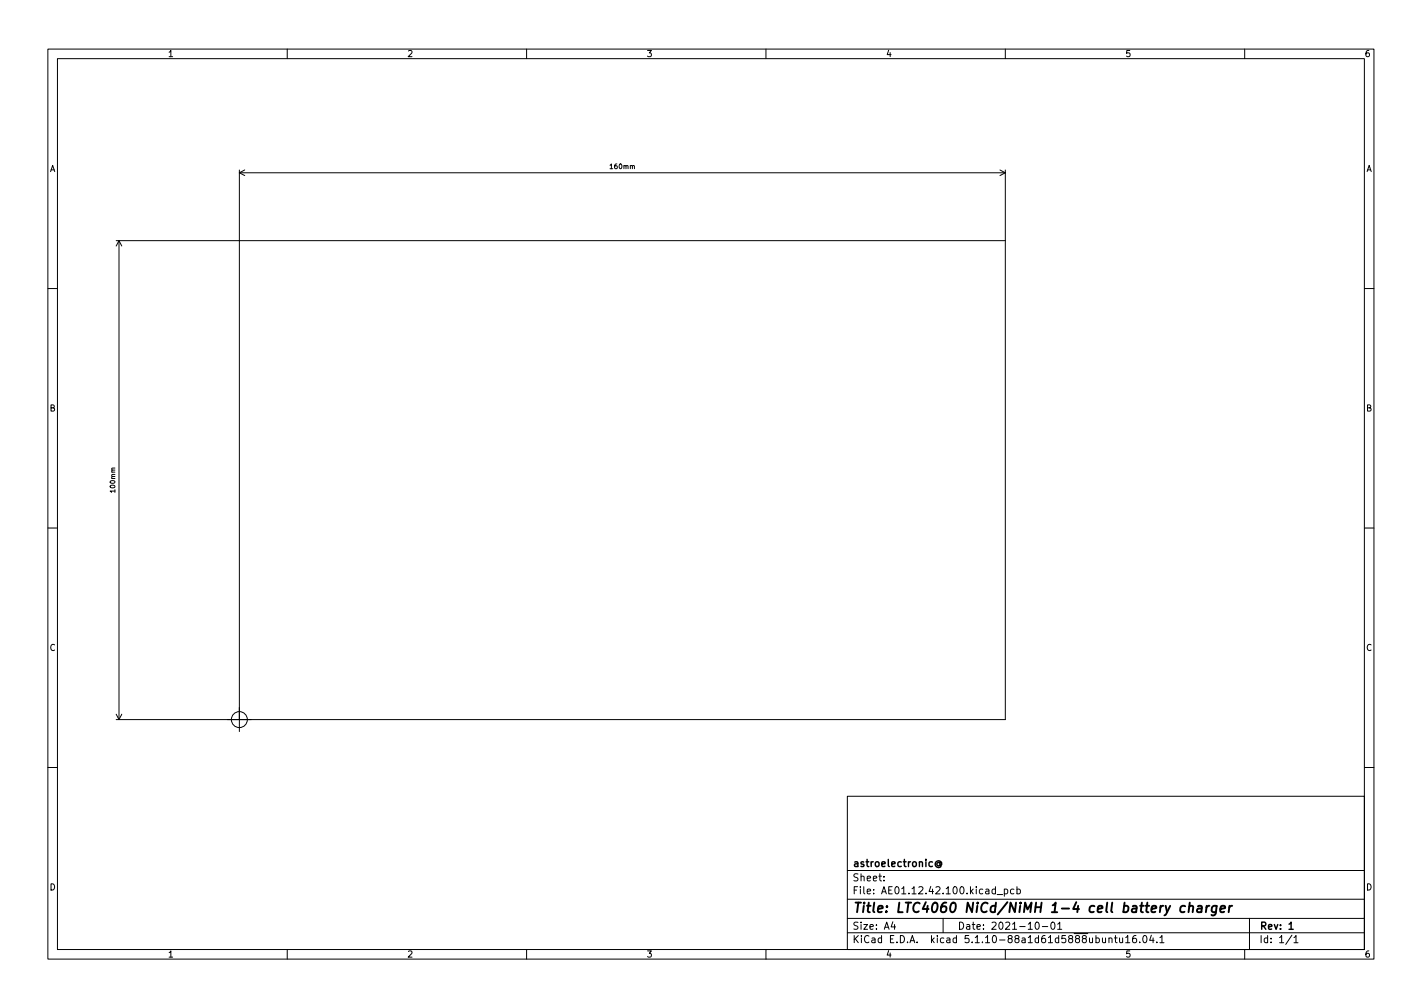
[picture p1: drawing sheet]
<svg xmlns="http://www.w3.org/2000/svg" width="297mm" height="210mm" viewBox="0 0 297 210" stroke-linecap="round" stroke-linejoin="round" font-family="sans-serif">
<defs><g id="words">
<text font-size="2.8" x="178" y="190.6">Title: LTC4060 NiCd/NiMH 1-4 cell battery charger</text>
<g font-size="2.1">
<text x="178" y="184">Sheet:</text>
<text x="178" y="181">astroelectronic@</text>
<text x="178" y="186.7">File: AE01.12.42.100.kicad_pcb</text>
<text x="178" y="196.9">KiCad E.D.A. kicad 5.1.10-88a1d61d5888ubuntu16.04.1</text>
<text x="178" y="194.1">Size: A4</text>
<text x="200" y="194.1">Date: 2021-10-01</text>
<text x="263" y="194.1">Rev: 1</text>
<text x="263" y="196.9">Id: 1/1</text>
</g>
<g font-size="1.8">
<text x="35" y="11.9">1</text>
<text x="85" y="11.9">2</text>
<text x="135" y="11.9">3</text>
<text x="185" y="11.9">4</text>
<text x="235" y="11.9">5</text>
<text x="285" y="11.9">6</text>
<text x="10.3" y="35.9">A</text>
<text x="285.3" y="35.9">A</text>
<text x="10.3" y="85.9">B</text>
<text x="285.3" y="85.9">B</text>
<text x="10.3" y="135.9">C</text>
<text x="285.3" y="135.9">C</text>
<text x="10.3" y="185.9">D</text>
<text x="285.3" y="185.9">D</text>
<text x="35" y="199.9">1</text>
<text x="85" y="199.9">2</text>
<text x="135" y="199.9">3</text>
<text x="185" y="199.9">4</text>
<text x="235" y="199.9">5</text>
<text x="285" y="199.9">6</text>
</g>
<g font-size="1.4">
<text x="127.6" y="35.3">160mm</text>
<text x="24.1" y="102.6" transform="rotate(-90 24.1 102.6)">100mm</text>
</g>
</g></defs>
<g fill="none" stroke="#000" stroke-width=".21">
<path d="M10 10.2h277v190.1h-277zM12 12.2h273v186.1h-273zM60 10.2v2M110 10.2v2M160 10.2v2M210 10.2v2M260 10.2v2M50 36.1h160M50 35.5v117.2M50 36.1l1.1 .6M51.1 35.5l-1.1 .6M208.9 35.5l1.1 .6"/>
<path d="M210 35.5v114.7h-185.7M210 36.1l-1.1 .6M24.3 50.2h185.7M24.9 50.2v100M24.9 50.2l.5 1.2M24.9 50.2l-.6 1.2M10 60.2h2M285 60.2h2M10 110.2h2M285 110.2h2M24.3 149.1l.6 1.1M25.4 149.1l-.5 1.1"/>
<path d="M10 160.2h2M177 166.3h108v32h-108zM285 160.2h2M60 198.3v2M110 198.3v2M160 198.3v2M177 194.8h108M177 191.8h108M177 187.8h108M177 181.8h108M184.6 183.8v.1M184.6 183v.1"/>
<path d="M186.5 192.5l-.4 1h1M186.9 193v1M197 191.8v3M208.3 186.8h1.1M209.8 185.7l.4-.1 .3 .3-.1 .7h-.6M209.8 185.6v1.5M210 198.3v2M211.8 185.7l-.4-.1-.3 .3 .1 .7h.6M212.4 185.7l.5-.1 .2 .3-.1 .7h-.6M212.4 185.1v1.5M216.4 192.7l.2-.2a.8 .8 0 0 1 .5 .8 .8 .8 0 0 1-.5 .7l-.2-.1-.2-.4zM217.7 193.5h1.2"/>
<path d="M219.6 192.7l.3-.2a.8 .8 0 0 1 .5 .8 .8 .8 0 0 1-.5 .7l-.3-.1-.1-.4zM220.9 193l.5-.5v1.5M220.9 194h.9M231.6 196l.3-.2 .3 .1 .1 .9M231.6 195.8v1M232.8 195.8h.6M233 195.3v1.3l.4 .2M233.9 195.8v1h.4l.2-.1M234.5 195.8v1M235.1 195.8l.5-.5v1.5M235.1 196.8h.9M237.3 195.3l-.4 .1a1.01 1.01 0 0 0 0 1.4l.5-.1v-.5l-.3-.3h-.2l-.3 .3"/>
<path d="M238.1 196.7v.1M238.9 195.4l.2-.1a.8 .8 0 0 1 .5 .8 .8 .8 0 0 1-.5 .7 1 1 0 0 1-.2-1.4zM240.5 195.3l-.4 1h1M240.9 195.8v1M241.6 196.7v.1M242.3 195.8l.4-.5v1.5M242.3 196.8h.8M260 198.3v2M261 191.8v6.5M269.9 195.3l-1.3 1.9M270.3 195.8l.4-.5v1.5M270.3 196.8h.8"/>
<circle cx="50" cy="150.2" r="1.67"/>
</g>
<path d="M196.3 180.2a.36 .36 0 0 0-.5 0 .36 .36 0 0 0 0 .5 .36 .36 0 0 0 .5-.1M196.3 180.1v.5l.2 .1a.64 .64 0 0 0-.4-1 .64 .64 0 0 0-.8 .7 .72 .72 0 0 0 .5 .7 .72 .72 0 0 0 .8-.2M269.3 193l.4-.5v1.5M269.3 194h.8" fill="none" stroke="#000" stroke-width=".3"/>
<path d="M247.6 189.2a.66 .66 0 0 0-1 .3l-.1 .6 .2 .3h.7M248.4 189.3l.3-.2 .5 .1-.1 1.3M248.5 188.5l-.2 2M250.2 189.2h.8l-.1 1.3M251 189.6l-.6 .1a.4 .4 0 0 0-.4 .3 .4 .4 0 0 0 .3 .5l.7-.1M252.1 189.1l-.2 1.4M252.6 189.1l-.4 .1-.2 .3M254.1 189.2a.66 .66 0 0 0-.9 .3l-.1 .6 .1 .3h.8M254.2 189.1l-.2 1.6-.5 .4-.4-.1M254.9 189.8l1-.2v-.4l-.6-.1-.3 .3v1h.7M256.8 189.1l-.1 1.4M257.4 189.1l-.4 .1-.2 .3" fill="none" stroke="#000" stroke-width=".4"/>
<use href="#words"/>
</svg>
